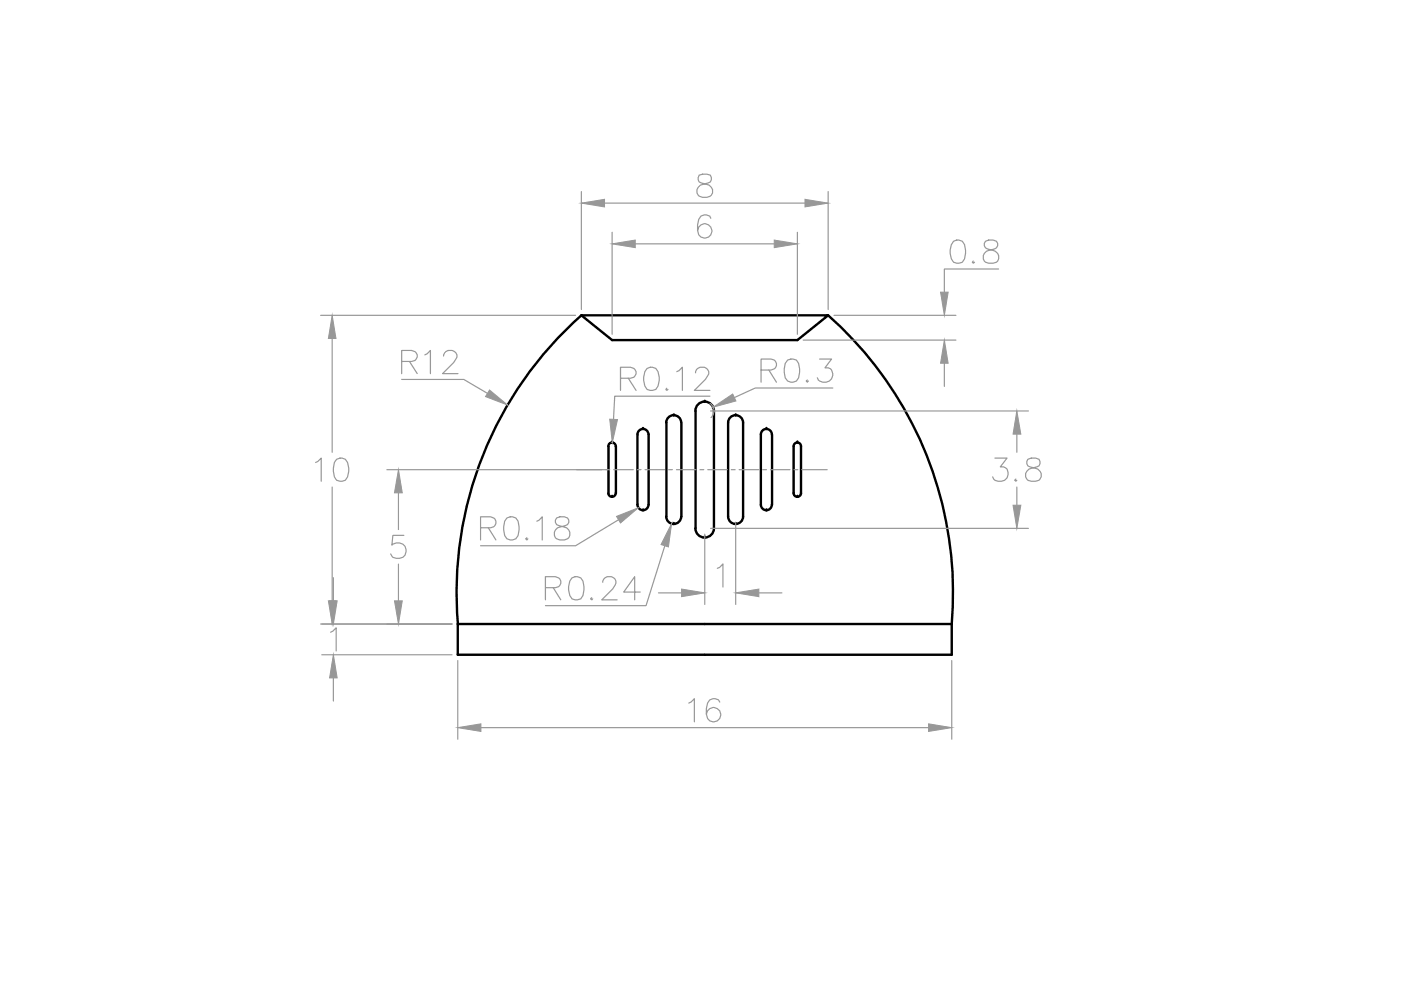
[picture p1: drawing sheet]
<svg xmlns="http://www.w3.org/2000/svg" width="297mm" height="210mm" viewBox="0 0 297 210" stroke-linecap="round" stroke-linejoin="round" font-family="sans-serif">
<!-- layer: 0 -->
<g fill="none" stroke="#000" stroke-width=".51">
<path d="M123.3 66.9a78.5 78.5 0 0 0-26.2 65.4M123.3 66.9h52.3l-6.5 5.2h-39.3zM175.6 66.9a78.5 78.5 0 0 1 26.2 65.4M129 94.6a.78 .78 0 0 1 .8-.8 .78 .78 0 0 1 .7 .8M129 94.6v10M130.6 94.6v10M137.5 92.1a1.16 1.16 0 0 0-1.2-1.2 1.16 1.16 0 0 0-1.1 1.2v14.9a1.16 1.16 0 0 0 1.1 1.2 1.16 1.16 0 0 0 1.2-1.2M137.5 92.1v14.9M141.3 89.6a1.59 1.59 0 0 1 1.5-1.6 1.59 1.59 0 0 1 1.6 1.6M141.3 89.6v19.9M144.5 89.6v19.9M155 88.3a1.59 1.59 0 0 1 1.7-.1 1.59 1.59 0 0 1 .9 1.4v19.9a1.59 1.59 0 0 1-1.6 1.6 1.59 1.59 0 0 1-1.6-1.6v-19.9l.1-.5z"/>
<path d="M163.6 92.1a1.16 1.16 0 0 0-1.1-1.2 1.16 1.16 0 0 0-1.2 1.2v14.9a1.16 1.16 0 0 0 1.2 1.2 1.16 1.16 0 0 0 1.1-1.2M163.7 92.1v14.9M168.5 94.1a.78 .78 0 0 1 .9-.2 .78 .78 0 0 1 .4 .7v10a.78 .78 0 0 1-.7 .7 .78 .78 0 0 1-.8-.7v-10zM129 104.6a.78 .78 0 0 0 .8 .7 .78 .78 0 0 0 .7-.7M141.3 109.5a1.59 1.59 0 0 0 1.5 1.6 1.59 1.59 0 0 0 1.6-1.6M147.4 112a1.97 1.97 0 0 0 2 2 1.97 1.97 0 0 0 2-2M147.5 112l-.1-24.9a1.97 1.97 0 0 1 2-2 1.97 1.97 0 0 1 2 2v24.9M97.1 132.3h104.7v6.5h-104.7z"/>
</g>
<g fill="#000">
<circle cx="129.8" cy="93.8" r=".25"/>
<circle cx="136.3" cy="90.9" r=".25"/>
<circle cx="142.9" cy="88.1" r=".25"/>
<circle cx="149.4" cy="85.2" r=".25"/>
<circle cx="156" cy="88.1" r=".25"/>
<circle cx="162.5" cy="90.9" r=".25"/>
<circle cx="169.1" cy="93.8" r=".25"/>
<circle cx="129.8" cy="105.3" r=".25"/>
<circle cx="136.3" cy="108.2" r=".25"/>
<circle cx="142.9" cy="111.1" r=".25"/>
<circle cx="149.4" cy="114" r=".25"/>
<circle cx="156" cy="111.1" r=".25"/>
<circle cx="162.5" cy="108.2" r=".25"/>
<circle cx="169.1" cy="105.3" r=".25"/>
</g>
<!-- layer: Dim -->
<g fill="none" stroke="#989898" stroke-width=".25">
<path d="M148.2 37.1a1.02 1.02 0 0 0 .5 1.7l1 .2a1.4 1.4 0 0 1 1.4 1.3 1.4 1.4 0 0 1-1.2 1.5h-.9a1.36 1.36 0 0 1-1.3-1.1 1.36 1.36 0 0 1 .8-1.4l1.6-.5a1.02 1.02 0 0 0 .5-1.7l-.7-.2h-.9zM123.3 40.6v25M128.2 43.1h42.5M129.8 49.2v21.7M134.7 51.7h29.5M150.7 46.3l-.2-.5a1.55 1.55 0 0 0-2.3 .7l-.3 1.2v1.2l.3 .9a1.53 1.53 0 0 0 2.4 .1 1.53 1.53 0 0 0-.6-2.4 1.53 1.53 0 0 0-2.1 1.4M169.1 49.2v21.7M175.6 40.6v25M202.2 51.2a1.55 1.55 0 0 1 2.3 .7 4.2 4.2 0 0 1-.5 3.7 1.61 1.61 0 0 1-2.3-.7 3.9 3.9 0 0 1 .5-3.7zM206.4 55.3l-.3 .3 .3 .2 .2-.2M208.9 51.2a.99 .99 0 0 0 .5 1.6 2.3 2.3 0 0 1 2.3 1.4v.7l-.2 .4a2.23 2.23 0 0 1-2.8 0 1.51 1.51 0 0 1 1.2-2.3l.9-.2a.99 .99 0 0 0 .5-1.6l-.7-.3h-1zM211.7 57h-11.5v4.9"/>
<path d="M68 66.9h54M70.4 71.8v24.1M85.2 76.6h2.1l.7-.2a1.14 1.14 0 0 0 0-1.8l-.7-.3h-2.1v4.9M86.8 76.6l1.7 2.6M90.1 75.2l.4-.2 .8-.7v4.9M94.1 75.5a1.28 1.28 0 0 1 .9-1.2h.9a1.19 1.19 0 0 1 .7 1.9l-.4 .7-2.4 2.3h3.3M137.2 78.1a1.57 1.57 0 0 1 2.3 .7 4 4 0 0 1-.4 3.8 1.61 1.61 0 0 1-2.4-.8 3.9 3.9 0 0 1 .5-3.7zM143.5 78.8l.5-.2 .7-.7v4.9M147.5 79.1a1.16 1.16 0 0 1 .9-1.2h.9a1.2 1.2 0 0 1 .7 1.8l-.5 .7-2.3 2.4h3.3M161.4 78.5h2.1l.7-.3a1.12 1.12 0 0 0 0-1.9l-.7-.2h-2.1v4.9M163 78.5l1.6 2.5M167 76.3a1.62 1.62 0 0 1 2.3 .8 4.2 4.2 0 0 1-.4 3.7 1.6 1.6 0 0 1-2.4-.7 4.1 4.1 0 0 1 .5-3.8z"/>
<path d="M170.3 72.1h32.4M173.8 76.1h2.5l-1.4 1.9h.7a1.64 1.64 0 0 1 .9 2.1 1.64 1.64 0 0 1-2.1 .9l-.6-.2-.5-.7M176.8 66.9h25.9M200.2 77v4.9M66.9 98.1l.5-.3 .7-.7v4.9M71.4 97.4a1.55 1.55 0 0 1 2.3 .7 4 4 0 0 1-.5 3.7 1.62 1.62 0 0 1-2.3-.7 4.2 4.2 0 0 1 .5-3.7zM82 99.6h47.3M85.2 80.4h13.1l5.1 3M129.8 93.8h.1M130.1 99.6h4.2M131.6 80.2h2.1l.7-.2a1.14 1.14 0 0 0 0-1.9l-.7-.2h-2.1v4.9M133.2 80.2l1.7 2.6"/>
<path d="M135.1 99.6h.8M136.8 99.6h4.1M141.4 82.3l-.2 .3 .2 .2 .2-.2M141.8 99.6h.8M143.4 99.6h4.2M148.4 99.6h.8M150.1 99.6h4.1M150.5 84h-20.2l-.2 4.9M150.6 85.5a1.97 1.97 0 0 1 .1 3.1M150.7 87.1h67.3M155.1 99.6h.8M156.7 99.6h4.2"/>
<path d="M161.7 99.6h.8M163.4 99.6h4.1M168.3 99.6h.8M170 99.6h5.4M171.2 80.6l-.3 .2 .3 .2 .2-.2M176.6 82.3h-16.5l-4.4 2M210.9 97.1h2.6l-1.4 1.9a1.36 1.36 0 0 1 1.6 1.6 1.83 1.83 0 0 1-3 1l-.2-.5M215.6 92v3.9M217.9 97.4a.99 .99 0 0 0 .5 1.6l1 .2a1.4 1.4 0 0 1 1.4 1.3 1.4 1.4 0 0 1-1.2 1.5h-1a1.36 1.36 0 0 1-1.2-1.1 1.36 1.36 0 0 1 .8-1.4l1.6-.5a.99 .99 0 0 0 .5-1.6l-.7-.3h-1zM70.4 103.3v24.1M84.5 104.5v7.8M84.5 119.6v7.8"/>
<path d="M85.6 113.5h-2.3l-.2 2.1a1.75 1.75 0 0 1 2.6 0 1.75 1.75 0 0 1-.3 2.6 2.03 2.03 0 0 1-2.3-.3l-.3-.5M101.9 111.9h2.1l.7-.2a1.14 1.14 0 0 0 0-1.9l-.7-.2h-2.1v4.9M103.5 111.9l1.6 2.6M107.5 109.8a1.6 1.6 0 0 1 2.3 .7 4.2 4.2 0 0 1-.4 3.7 1.6 1.6 0 0 1-2.4-.6 4.2 4.2 0 0 1 .5-3.8zM111.7 114l-.3 .2 .3 .3 .2-.3M113.8 110.5l.5-.2 .7-.7v4.9M118 109.8a.95 .95 0 0 0 .5 1.6l.9 .3a1.41 1.41 0 0 1 1.4 1.3 1.41 1.41 0 0 1-1.1 1.5h-1a1.4 1.4 0 0 1-1.2-1.5 1.4 1.4 0 0 1 1.4-1.3l1-.3a.95 .95 0 0 0 .4-1.6l-.6-.2h-1zM131.1 110.2l-9.1 5.5h-20.1M141 115.7l-4 12.7h-21.4M149.4 113.3v14.9M150.7 112h67.3M156 110.8v17.4"/>
<path d="M215.4 101.6l-.3 .2 .3 .2 .2-.2M215.6 103.3v3.8M68 132.3h27.8M68.2 138.8h27.6M70.1 134l.5-.2 .7-.7v4.9M70.7 122.5v4.9M115.6 124.6h2.2l.6-.2a1.14 1.14 0 0 0 0-1.9l-.6-.2h-2.2v4.9M117.3 124.6l1.6 2.6M121.3 122.5a1.57 1.57 0 0 1 2.3 .7 4.3 4.3 0 0 1-.5 3.8 1.61 1.61 0 0 1-2.3-.7 3.9 3.9 0 0 1 .5-3.8zM125.5 126.7l-.3 .3 .3 .2 .2-.2M127.8 123.5a1.28 1.28 0 0 1 .9-1.2h1a1.19 1.19 0 0 1 .7 1.8l-.5 .8-2.3 2.3h3.2M135.7 125.5h-3.5l2.4-3.2v4.9"/>
<path d="M139.6 125.7h4.9M152.1 120.5l.5-.2 .7-.7v4.9M160.9 125.7h4.9M70.7 143.7v4.9M97.1 140.1v16.6M102 154.3h94.9M146 149.1l.5-.2 .7-.8v4.9M152.6 148.9a1.41 1.41 0 0 0-1.4-.8 1.41 1.41 0 0 0-1.2 1 3.5 3.5 0 0 0 .5 3.7 1.53 1.53 0 0 0 2.2-.7 1.53 1.53 0 0 0-1-2 1.53 1.53 0 0 0-1.9 1.3M201.8 140.1v16.6"/>
</g>
<g fill="#989898" stroke="#989898" stroke-width=".21">
<path d="M103.8 82.7l3.8 3.2-4.7-1.8z"/>
<path d="M151.2 86.3l4.1-2.8 .7 1.5z"/>
<path d="M215.6 87.1l.8 4.9h-1.6z"/>
<path d="M214.8 107.1h1.6l-.8 4.9z"/>
<path d="M142.4 111l-.7 5-1.5-.5z"/>
<path d="M130.7 109.5l4.6-1.8-3.7 3.2z"/>
<path d="M129.3 88.9l1.6 .1-1.1 4.8z"/>
<path d="M97.1 154.3l4.9-.8v1.6z"/>
<path d="M196.9 153.5l4.9 .8-4.9 .8z"/>
<path d="M70.7 138.8l.8 4.9h-1.6z"/>
<path d="M69.9 127.4h1.6l-.8 4.9z"/>
<path d="M123.3 43.1l4.9-.8v1.6z"/>
<path d="M170.7 42.3l4.9 .8-4.9 .8z"/>
<path d="M129.8 51.7l4.9-.8v1.6z"/>
<path d="M164.2 50.9l4.9 .8-4.9 .8z"/>
<path d="M200.2 72.1l.8 4.9h-1.6z"/>
<path d="M199.4 61.9h1.6l-.8 5z"/>
<path d="M144.5 124.9l4.9 .8-4.9 .8z"/>
<path d="M156 125.7l4.9-.8v1.6z"/>
<path d="M70.4 66.9l.8 4.9h-1.6z"/>
<path d="M69.6 127.4h1.6l-.8 4.9z"/>
<path d="M84.5 99.6l.8 4.9h-1.7z"/>
<path d="M83.6 127.4h1.7l-.8 4.9z"/>
</g>
</svg>
